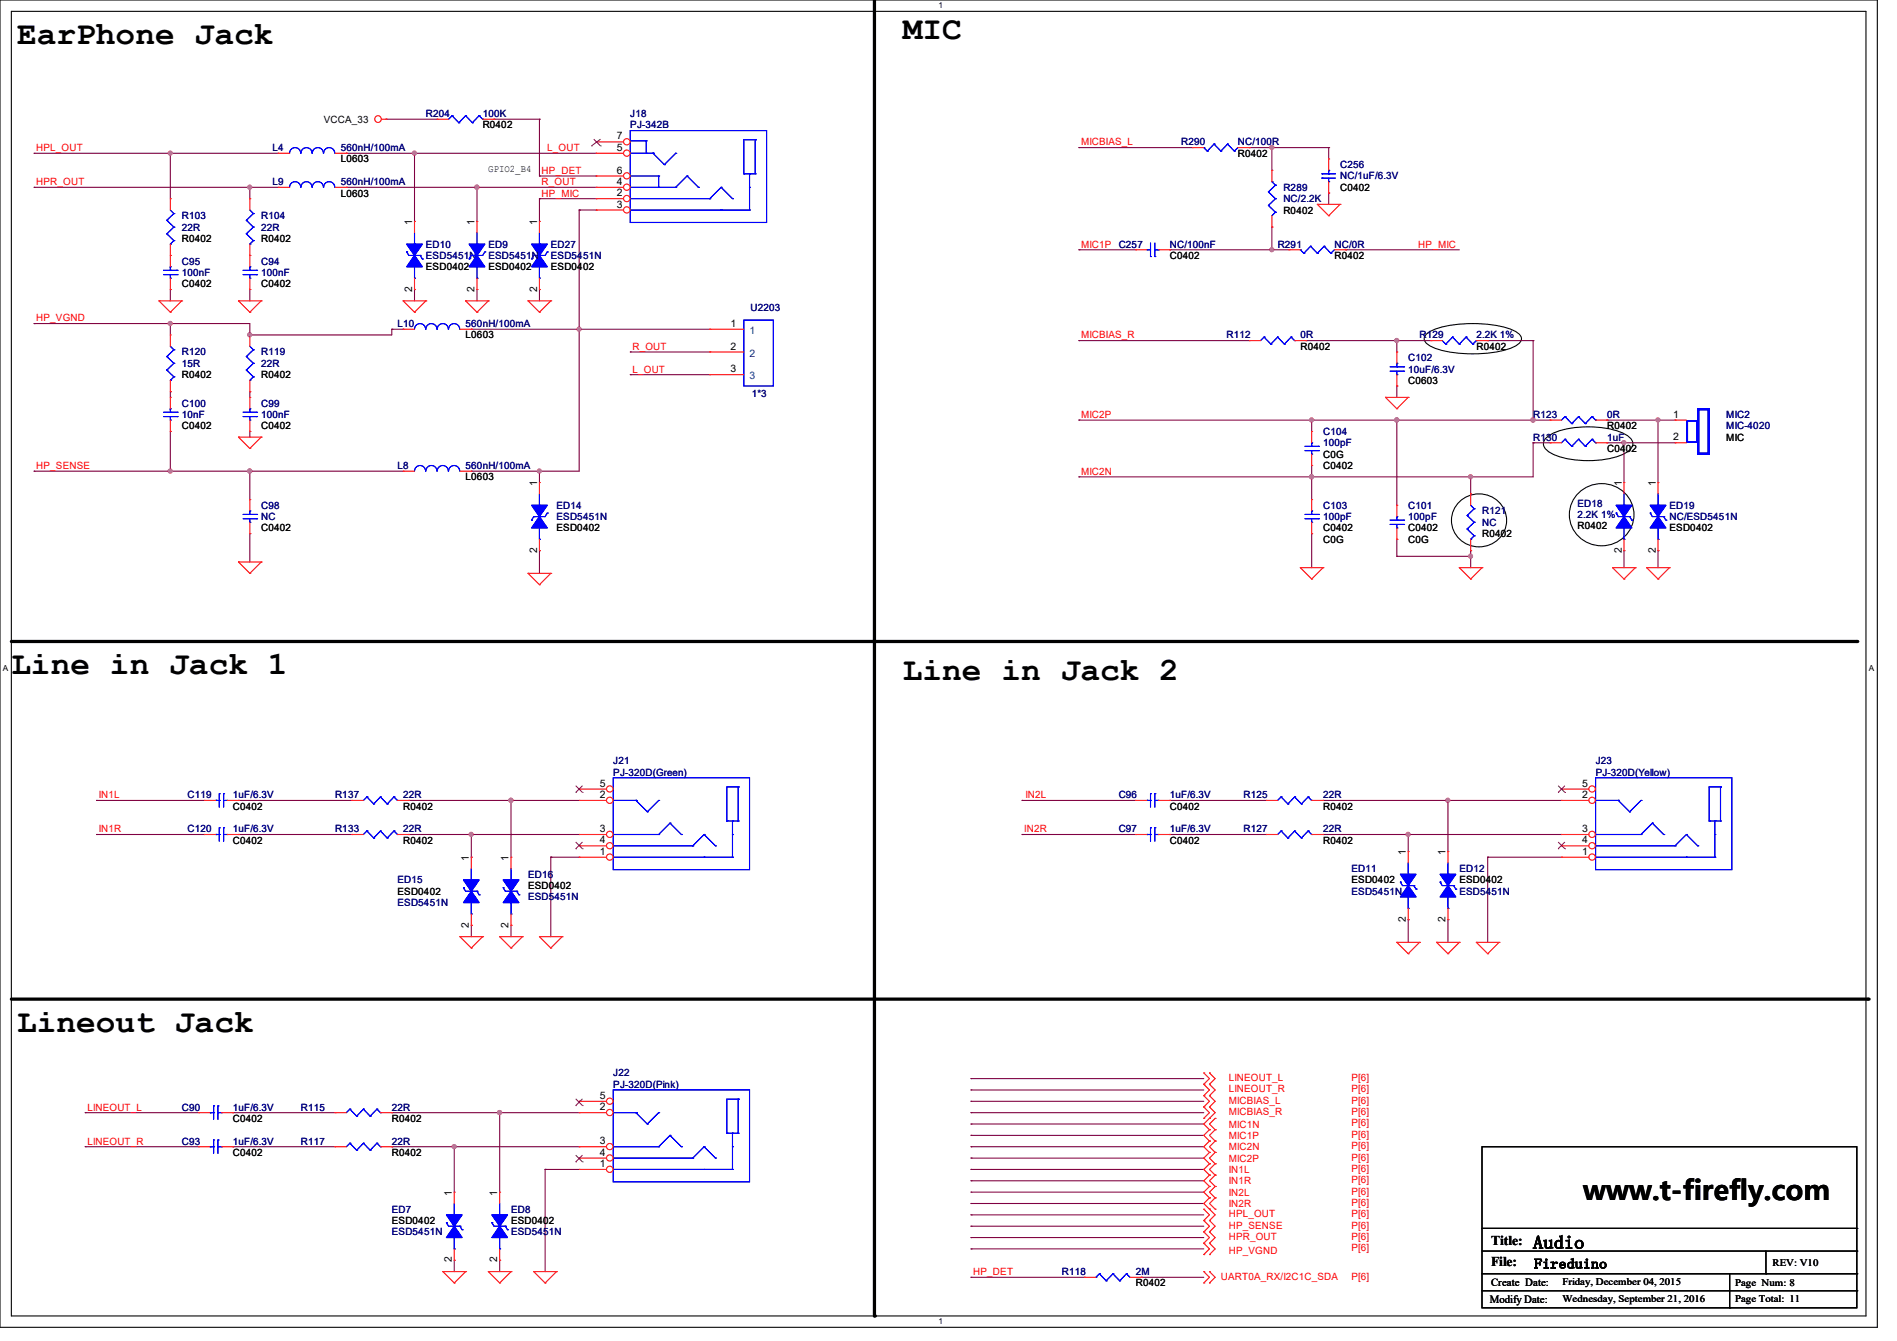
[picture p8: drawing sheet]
<svg xmlns="http://www.w3.org/2000/svg" width="297mm" height="210mm" viewBox="0 0 297 210" stroke-linecap="round" stroke-linejoin="round" font-family="sans-serif">
<defs><g id="words">
<g font-size="5.1">
<text x="2.7" y="6.9">EarPhone Jack</text>
<text x="141.3" y="6.1">MIC</text>
<text x="1.8" y="105.6">Line in Jack 1</text>
<text x="141.3" y="106.5">Line in Jack 2</text>
<text x="2.7" y="161.6">Lineout Jack</text>
</g>
<text font-size="4.2" x="247.9" y="188">www.t-firefly.com</text>
<text font-size="2.8" x="240" y="195.5">Audio</text>
<g font-size="2.1">
<text x="233.5" y="195">Title:</text>
<text x="233.5" y="198.2">File:</text>
<text x="240.2" y="198.6">Fireduino</text>
</g>
<g font-size="1.7">
<text x="233.4" y="201.4">Create Date:</text>
<text x="233.2" y="204.1">Modify Date:</text>
</g>
<g font-size="1.6" fill="#f00">
<text x="5.7" y="23.7">HPL_OUT</text>
<text x="85.7" y="23.7">L_OUT</text>
<text x="169.3" y="22.8">MICBIAS_L</text>
<text x="5.7" y="29">HPR_OUT</text>
<text x="84.8" y="29">R_OUT</text>
<text x="84.8" y="27.2">HP_DET</text>
<text x="84.8" y="30.8">HP_MIC</text>
<text x="169.3" y="38.8">MIC1P</text>
<text x="222.1" y="38.8">HP_MIC</text>
<text x="5.7" y="50.3">HP_VGND</text>
<text x="169.3" y="53">MICBIAS_R</text>
<text x="99" y="54.8">R_OUT</text>
<text x="99" y="58.3">L_OUT</text>
<text x="169.3" y="65.4">MIC2P</text>
<text x="5.7" y="73.4">HP_SENSE</text>
<text x="169.3" y="74.3">MIC2N</text>
<text x="15.5" y="125">IN1L</text>
<text x="160.5" y="125">IN2L</text>
<text x="15.5" y="130.3">IN1R</text>
<text x="160.4" y="130.3">IN2R</text>
<text x="13.7" y="173.9">LINEOUT_L</text>
<text x="192.4" y="171.1">LINEOUT_R</text>
<text x="192.4" y="172.8">MICBIAS_L</text>
<text x="192.4" y="169.3">LINEOUT_L</text>
<text x="211.6" y="171.1">P[6]</text>
<text x="211.6" y="172.8">P[6]</text>
<text x="211.6" y="169.3">P[6]</text>
<text x="13.7" y="179.2">LINEOUT_R</text>
<text x="192.4" y="178.4">MIC1P</text>
<text x="192.4" y="176.6">MIC1N</text>
<text x="192.4" y="174.6">MICBIAS_R</text>
<text x="211.6" y="178.2">P[6]</text>
<text x="211.6" y="180">P[6]</text>
<text x="211.6" y="176.4">P[6]</text>
<text x="211.6" y="174.6">P[6]</text>
<text x="192.4" y="181.9">MIC2P</text>
<text x="192.4" y="183.7">IN1L</text>
<text x="192.4" y="185.5">IN1R</text>
<text x="192.4" y="180.1">MIC2N</text>
<text x="211.6" y="181.7">P[6]</text>
<text x="211.6" y="183.5">P[6]</text>
<text x="211.6" y="185.3">P[6]</text>
<text x="192.4" y="190.6">HPL_OUT</text>
<text x="192.4" y="187.2">IN2L</text>
<text x="192.4" y="189">IN2R</text>
<text x="211.6" y="190.6">P[6]</text>
<text x="211.6" y="187.1">P[6]</text>
<text x="211.6" y="188.8">P[6]</text>
<text x="192.4" y="196.3">HP_VGND</text>
<text x="192.4" y="194.2">HPR_OUT</text>
<text x="192.4" y="192.4">HP_SENSE</text>
<text x="211.6" y="196">P[6]</text>
<text x="211.6" y="194.2">P[6]</text>
<text x="211.6" y="192.4">P[6]</text>
<text x="152.4" y="199.7">HP_DET</text>
<text x="191.1" y="200.4">UART0A_RX/I2C1C_SDA</text>
<text x="211.6" y="200.4">P[6]</text>
</g>
<g font-size="1.6" fill="#000080">
<text x="42.7" y="23.7">L4</text>
<text x="53.3" y="23.7">560nH/100mA</text>
<text x="66.7" y="18.3">R204</text>
<text x="75.6" y="18.3">100K</text>
<text x="98.7" y="18.3">J18</text>
<text x="98.7" y="20.1">PJ-342B</text>
<text x="184.9" y="22.8">R290</text>
<text x="193.8" y="22.8">NC/100R</text>
<text x="42.7" y="29">L9</text>
<text x="53.3" y="29">560nH/100mA</text>
<text x="200.9" y="29.9">R289</text>
<text x="209.8" y="26.3">C256</text>
<text x="209.8" y="28.1">NC/1uF/6.3V</text>
<text x="28.4" y="34.3">R103</text>
<text x="40.9" y="34.3">R104</text>
<text x="200.9" y="31.7">NC/2.2K</text>
<text x="28.4" y="41.4">C95</text>
<text x="28.4" y="36.1">22R</text>
<text x="40.9" y="36.1">22R</text>
<text x="40.9" y="41.4">C94</text>
<text x="66.7" y="38.8">ED10</text>
<text x="66.7" y="40.6">ESD5451N</text>
<text x="76.5" y="38.8">ED9</text>
<text x="76.5" y="40.6">ESD5451N</text>
<text x="86.2" y="38.8">ED27</text>
<text x="86.2" y="40.6">ESD5451N</text>
<text x="175.1" y="38.8">C257</text>
<text x="183.1" y="38.8">NC/100nF</text>
<text x="200" y="38.8">R291</text>
<text x="208.9" y="38.8">NC/0R</text>
<text x="28.4" y="43.2">100nF</text>
<text x="40.9" y="43.2">100nF</text>
<text x="62.2" y="51.2">L10</text>
<text x="72.9" y="51.2">560nH/100mA</text>
<text x="117.5" y="48.7">U2203</text>
<text x="192" y="53">R112</text>
<text x="203.6" y="53">0R</text>
<text x="222.3" y="53">R129</text>
<text x="231.2" y="53">2.2K 1%</text>
<text x="28.4" y="55.7">R120</text>
<text x="28.4" y="57.4">15R</text>
<text x="40.9" y="55.7">R119</text>
<text x="40.9" y="57.4">22R</text>
<text x="220.5" y="56.6">C102</text>
<text x="220.5" y="58.3">10uF/6.3V</text>
<text x="28.4" y="63.7">C100</text>
<text x="28.4" y="65.4">10nF</text>
<text x="40.9" y="63.7">C99</text>
<text x="40.9" y="65.4">100nF</text>
<text x="117.7" y="62.2">1*3</text>
<text x="240" y="65.4">R123</text>
<text x="251.6" y="65.4">0R</text>
<text x="270.3" y="65.4">MIC2</text>
<text x="207.2" y="68.1">C104</text>
<text x="207.2" y="69.9">100pF</text>
<text x="240" y="69">R130</text>
<text x="251.6" y="69">1uF</text>
<text x="270.3" y="67.2">MIC-4020</text>
<text x="62.2" y="73.4">L8</text>
<text x="72.9" y="73.4">560nH/100mA</text>
<text x="40.9" y="79.7">C98</text>
<text x="40.9" y="81.4">NC</text>
<text x="87.1" y="79.7">ED14</text>
<text x="87.1" y="81.4">ESD5451N</text>
<text x="207.2" y="79.7">C103</text>
<text x="207.2" y="81.4">100pF</text>
<text x="220.5" y="79.7">C101</text>
<text x="220.5" y="81.4">100pF</text>
<text x="232" y="80.6">R121</text>
<text x="232" y="82.3">NC</text>
<text x="247" y="79.3">ED18</text>
<text x="247" y="81.1">2.2K 1%</text>
<text x="261.4" y="79.7">ED19</text>
<text x="261.4" y="81.4">NC/ESD5451N</text>
<text x="96" y="119.7">J21</text>
<text x="249.8" y="119.7">J23</text>
<text x="29.3" y="125">C119</text>
<text x="36.5" y="125">1uF/6.3V</text>
<text x="52.5" y="125">R137</text>
<text x="63.1" y="125">22R</text>
<text x="96" y="121.5">PJ-320D(Green)</text>
<text x="175.1" y="125">C96</text>
<text x="183.1" y="125">1uF/6.3V</text>
<text x="194.7" y="125">R125</text>
<text x="207.2" y="125">22R</text>
<text x="249.8" y="121.5">PJ-320D(Yellow)</text>
<text x="29.3" y="130.3">C120</text>
<text x="36.5" y="130.3">1uF/6.3V</text>
<text x="52.5" y="130.3">R133</text>
<text x="63.1" y="130.3">22R</text>
<text x="175.1" y="130.3">C97</text>
<text x="183.1" y="130.3">1uF/6.3V</text>
<text x="194.7" y="130.3">R127</text>
<text x="207.2" y="130.3">22R</text>
<text x="82.7" y="137.5">ED16</text>
<text x="211.6" y="136.6">ED11</text>
<text x="228.5" y="136.6">ED12</text>
<text x="62.2" y="138.3">ED15</text>
<text x="62.2" y="141.9">ESD5451N</text>
<text x="82.7" y="141">ESD5451N</text>
<text x="211.6" y="140.1">ESD5451N</text>
<text x="228.5" y="140.1">ESD5451N</text>
<text x="28.4" y="173.9">C90</text>
<text x="36.5" y="173.9">1uF/6.3V</text>
<text x="47.1" y="173.9">R115</text>
<text x="61.3" y="173.9">22R</text>
<text x="96" y="168.6">J22</text>
<text x="96" y="170.3">PJ-320D(Pink)</text>
<text x="28.4" y="179.2">C93</text>
<text x="36.5" y="179.2">1uF/6.3V</text>
<text x="47.1" y="179.2">R117</text>
<text x="61.3" y="179.2">22R</text>
<text x="61.3" y="189.9">ED7</text>
<text x="80" y="189.9">ED8</text>
<text x="61.3" y="193.5">ESD5451N</text>
<text x="80" y="193.5">ESD5451N</text>
<text x="166.3" y="199.7">R118</text>
<text x="177.8" y="199.7">2M</text>
</g>
<g font-size="1.6">
<text x="50.7" y="19.2">VCCA_33</text>
<text x="75.6" y="20.1">R0402</text>
<text x="96.6" y="23.6">5</text>
<text x="96.6" y="21.8">7</text>
<text x="53.3" y="25.4">L0603</text>
<text x="76.4" y="27">GPIO2_B4</text>
<text x="96.6" y="29">4</text>
<text x="96.6" y="27.2">6</text>
<text x="193.8" y="24.6">R0402</text>
<text x="209.8" y="29.9">C0402</text>
<text x="53.3" y="30.8">L0603</text>
<text x="64.5" y="35.2" transform="rotate(-90 64.5 35.2)">1</text>
<text x="74.3" y="35.2" transform="rotate(-90 74.3 35.2)">1</text>
<text x="84.1" y="35.2" transform="rotate(-90 84.1 35.2)">1</text>
<text x="96.6" y="32.5">3</text>
<text x="96.6" y="30.7">2</text>
<text x="200.9" y="33.4">R0402</text>
<text x="28.4" y="37.9">R0402</text>
<text x="40.9" y="37.9">R0402</text>
<text x="183.1" y="40.6">C0402</text>
<text x="208.9" y="40.6">R0402</text>
<text x="28.4" y="45">C0402</text>
<text x="40.9" y="45">C0402</text>
<text x="64.5" y="45.7" transform="rotate(-90 64.5 45.7)">2</text>
<text x="66.7" y="42.3">ESD0402</text>
<text x="74.3" y="45.7" transform="rotate(-90 74.3 45.7)">2</text>
<text x="76.5" y="42.3">ESD0402</text>
<text x="84.1" y="45.7" transform="rotate(-90 84.1 45.7)">2</text>
<text x="86.2" y="42.3">ESD0402</text>
<text x="72.9" y="53">L0603</text>
<text x="114.4" y="51.2">1</text>
<text x="28.4" y="59.2">R0402</text>
<text x="40.9" y="59.2">R0402</text>
<text x="114.4" y="54.7">2</text>
<text x="114.4" y="58.3">3</text>
<text x="203.6" y="54.8">R0402</text>
<text x="231.2" y="54.8">R0402</text>
<text x="220.5" y="60.1">C0603</text>
<text x="261.9" y="65.4">1</text>
<text x="28.4" y="67.2">C0402</text>
<text x="40.9" y="67.2">C0402</text>
<text x="207.2" y="71.7">C0G</text>
<text x="251.6" y="70.8">C0402</text>
<text x="251.6" y="67.2">R0402</text>
<text x="261.9" y="69">2</text>
<text x="270.3" y="69">MIC</text>
<text x="72.9" y="75.2">L0603</text>
<text x="84.1" y="76.1" transform="rotate(-90 84.1 76.1)">1</text>
<text x="207.2" y="73.4">C0402</text>
<text x="253.9" y="76.1" transform="rotate(-90 253.9 76.1)">1</text>
<text x="259.2" y="76.1" transform="rotate(-90 259.2 76.1)">1</text>
<text x="40.9" y="83.2">C0402</text>
<text x="87.1" y="83.2">ESD0402</text>
<text x="207.2" y="83.2">C0402</text>
<text x="220.5" y="83.2">C0402</text>
<text x="247" y="82.9">R0402</text>
<text x="261.4" y="83.2">ESD0402</text>
<text x="84.1" y="86.6" transform="rotate(-90 84.1 86.6)">2</text>
<text x="207.2" y="85">C0G</text>
<text x="220.5" y="85">C0G</text>
<text x="232" y="84.1">R0402</text>
<text x="253.9" y="86.6" transform="rotate(-90 253.9 86.6)">2</text>
<text x="259.2" y="86.6" transform="rotate(-90 259.2 86.6)">2</text>
<text x="93.9" y="125">2</text>
<text x="93.9" y="123.2">5</text>
<text x="247.7" y="125">2</text>
<text x="247.7" y="123.2">5</text>
<text x="36.5" y="126.8">C0402</text>
<text x="63.1" y="126.8">R0402</text>
<text x="93.9" y="130.3">3</text>
<text x="183.1" y="126.8">C0402</text>
<text x="207.2" y="126.8">R0402</text>
<text x="247.7" y="130.3">3</text>
<text x="36.5" y="132.1">C0402</text>
<text x="63.1" y="132.1">R0402</text>
<text x="73.4" y="134.8" transform="rotate(-90 73.4 134.8)">1</text>
<text x="79.6" y="134.8" transform="rotate(-90 79.6 134.8)">1</text>
<text x="93.9" y="133.9">1</text>
<text x="93.9" y="132.1">4</text>
<text x="183.1" y="132.1">C0402</text>
<text x="207.2" y="132.1">R0402</text>
<text x="220.1" y="133.9" transform="rotate(-90 220.1 133.9)">1</text>
<text x="226.3" y="133.9" transform="rotate(-90 226.3 133.9)">1</text>
<text x="247.7" y="133.9">1</text>
<text x="247.7" y="132.1">4</text>
<text x="62.2" y="140.1">ESD0402</text>
<text x="82.7" y="139.2">ESD0402</text>
<text x="211.6" y="138.3">ESD0402</text>
<text x="228.5" y="138.3">ESD0402</text>
<text x="73.4" y="145.2" transform="rotate(-90 73.4 145.2)">2</text>
<text x="79.6" y="145.2" transform="rotate(-90 79.6 145.2)">2</text>
<text x="220.1" y="144.4" transform="rotate(-90 220.1 144.4)">2</text>
<text x="226.3" y="144.4" transform="rotate(-90 226.3 144.4)">2</text>
<text x="93.9" y="173.9">2</text>
<text x="93.9" y="172.1">5</text>
<text x="36.5" y="175.7">C0402</text>
<text x="61.3" y="175.7">R0402</text>
<text x="93.9" y="179.2">3</text>
<text x="36.5" y="181">C0402</text>
<text x="61.3" y="181">R0402</text>
<text x="93.9" y="182.8">1</text>
<text x="93.9" y="181">4</text>
<text x="61.3" y="191.7">ESD0402</text>
<text x="70.7" y="187.2" transform="rotate(-90 70.7 187.2)">1</text>
<text x="77.9" y="187.2" transform="rotate(-90 77.9 187.2)">1</text>
<text x="80" y="191.7">ESD0402</text>
<text x="70.7" y="197.7" transform="rotate(-90 70.7 197.7)">2</text>
<text x="77.9" y="197.7" transform="rotate(-90 77.9 197.7)">2</text>
<text x="177.8" y="201.5">R0402</text>
<text x="244.6" y="201.3">Friday, December 04, 2015</text>
<text x="244.6" y="203.9">Wednesday, September 21, 2016</text>
<text x="271.7" y="201.4">Page Num: 8</text>
<text x="271.7" y="203.9">Page Total: 11</text>
<text x="277.5" y="198.2">REV: V10</text>
</g>
<g font-size="1.6" fill="#004080">
<text x="117.4" y="52.3">1</text>
<text x="117.4" y="55.8">2</text>
<text x="117.4" y="59.4">3</text>
</g>
<g font-size="1.3">
<text x="146.9" y="1.3">1</text>
<text x=".5" y="105.1">A</text>
<text x="292.6" y="105.1">A</text>
<text x="146.9" y="207.4">1</text>
</g>
</g></defs>
<path d="M0 0h293.9v207.9h-293.9zM1.8 1.8h290.3v204.3h-290.3z" fill="none" stroke="#000" stroke-width=".17"/>
<g fill="#fff">
<path d="M146.9 .2h.7v1.4h-.7z"/>
<path d="M146.9 206.2h.7v1.4h-.7z"/>
<path d="M.5 103.9h.8v1.4h-.8z"/>
<path d="M292.6 103.9h.8v1.4h-.8z"/>
</g>
<path d="M136.9 -.1v206.2M1.8 100.5h288.9M1.8 156.5h290.7" fill="none" stroke="#000" stroke-width=".51"/>
<g fill="#000">
<circle cx="290.7" cy="100.5" r=".25"/>
<circle cx="292.5" cy="156.5" r=".25"/>
<circle cx="136.9" cy="206.1" r=".25"/>
</g>
<g fill="none" stroke="#000" stroke-width=".17">
<path d="M223.4 52.3a9.3 9.3 0 0 1 4.8-1.5 19.4 19.4 0 0 1 8.5 .8 1.94 1.94 0 0 1 1.5 1.4 1.94 1.94 0 0 1-1.5 1.4 20 20 0 0 1-12.3 0 1.94 1.94 0 0 1-1.4-1.4l.1-.3zM228.3 78.8a4.3 4.3 0 0 1 5.3-1 4.3 4.3 0 0 1 2 5.1 4.3 4.3 0 0 1-5.1 2.6 4.3 4.3 0 0 1-3.2-4.8l.2-.7zM242.1 68.6a9 9 0 0 1 5.3-1.7 13.7 13.7 0 0 1 7.3 1.3 1.41 1.41 0 0 1 1 1.3 1.41 1.41 0 0 1-1 1.3 14.4 14.4 0 0 1-9.6 1 5.3 5.3 0 0 1-3.3-1.8l-.2-.5 .2-.5zM246.9 77.5a5 5 0 0 1 6.3-1.2 5 5 0 0 1 2.3 6 5.1 5.1 0 0 1-6 3 5.1 5.1 0 0 1-3.7-5.6l.2-.8zM232 179.6h58.7v25.2h-58.7zM232 192.4h58.7M232 195.9h58.7M232 199.5h58.7M270.8 199.5v5.3M276.5 199.5h.1M276.5 195.9v3.6M290.7 192.4h.1"/>
<path d="M290.7 195.9h.1M290.7 199.5h.1M232 202.1h58.7M270.8 204.8h.1M290.7 202.1h.1"/>
</g>
<g fill="none" stroke="#800040" stroke-width=".17">
<path d="M60.5 18.7h.1M60.5 18.7h8M77.3 18.7h.1M77.3 18.7h7.2M84.5 18.7h.1M84.5 18.7v8.9M5.3 24h.1M5.3 29.3h.1M5.3 24h38.3M5.3 29.3h38.3M26.7 24h.1M26.7 24v7.1"/>
<path d="M39.1 29.3h.1M39.1 29.3v1.8M54.2 29.3h.1M54.2 24h.1M54.2 24h39.1M54.2 29.3h39.1M64.9 24h.1M64.9 24v10.7M74.7 29.3h.1M74.7 29.3v5.4M84.5 27.6h.1M84.5 31.1h.1"/>
<path d="M84.5 31.1v3.6M84.5 27.6h8.8M84.5 31.1h8.8M90.7 32.9h.1M90.7 32.9v40.9h-16.9M90.7 32.9h2.6M168.9 39.1h.1M168.9 23.1h.1M168.9 23.1h17.8M168.9 39.1h8.9M183.1 39.1h.1M183.1 39.1h18.7"/>
<path d="M195.6 23.1h.1M195.6 23.1h12.4M199.1 35.6h.1M199.1 23.1h.1M199.1 39.1h.1M199.1 23.1v3.6M199.1 35.6v3.5M208 23.1h.1M208 30.2h.1M208 23.1v1.8M208 30.2v1.8M210.7 39.1h.1"/>
<path d="M210.7 39.1h17.8M5.3 50.7h.1M5.3 50.7h33.8v1.8M26.7 45.3h.1M26.7 50.7h.1M26.7 45.3v1.8M26.7 50.7v1.8M39.1 45.3h.1M39.1 52.5h.1M39.1 45.3v1.8M61.3 51.6h.1M61.3 51.6h1.8"/>
<path d="M61.3 51.6v.9h-22.2M63.1 51.6h.1M64.9 45.3h.1M64.9 45.3v1.8M73.8 51.6h.1M73.8 51.6h37.3M74.7 45.3h.1M74.7 45.3v1.8M84.5 45.3h.1M84.5 45.3v1.8M90.7 51.6h.1M98.7 55.1h.1"/>
<path d="M98.7 58.7h.1M98.7 55.1h12.4M98.7 58.7h12.4M168.9 53.3h.1M168.9 53.3h26.7M204.5 53.3h.1M204.5 53.3h19.5M218.7 53.3h.1M218.7 53.3v1.8M232.9 53.3h.1M232.9 53.3h7.1M240 53.3h.1"/>
<path d="M240 53.3v12.5M5.3 73.8h.1M5.3 73.8h57.8M26.7 61.3h.1M26.7 67.6h.1M26.7 73.8h.1M26.7 61.3v.9M26.7 67.6v6.2M39.1 67.6h.1M39.1 61.3h.1M39.1 73.8h.1M39.1 61.3v.9"/>
<path d="M39.1 67.6v.9M39.1 73.8v4.4M73.8 73.8h.1M84.5 73.8h.1M84.5 73.8v1.8M168.9 65.8h.1M168.9 74.7h.1M168.9 65.8h73.8M205.4 74.7h.1M205.4 65.8h.1M205.4 72.9h.1M205.4 65.8v1.8"/>
<path d="M205.4 72.9v5.3M218.7 65.8h.1M218.7 60.5h.1M218.7 60.5v1.7M218.7 65.8v13.3M230.3 74.7h.1M230.3 74.7v2.6M240 69.3h.1M240 65.8h.1M240 69.3v5.4h-71.1M240 69.3h2.7M251.6 65.8h.1"/>
<path d="M251.6 69.3h.1M251.6 65.8h10.7M251.6 69.3h10.7M254.3 69.3h.1M254.3 69.3v6.3M259.6 65.8h.1M259.6 65.8v9.8M39.1 83.6h.1M39.1 83.6v4.4M84.5 86.2h.1M84.5 86.2v3.6M205.4 83.6h.1"/>
<path d="M205.4 83.6v5.3M218.7 87.1h.1M218.7 84.5h.1M218.7 87.1h11.6M218.7 84.5v2.6M230.3 86.2h.1M230.3 87.1h.1M230.3 86.2v2.7M254.3 86.2h.1M254.3 86.2v2.7M259.6 86.2h.1M259.6 86.2v2.7"/>
<path d="M15.1 130.7h.1M15.1 125.3h.1M15.1 130.7h16.9M15.1 125.3h16.9M37.3 125.3h.1M37.3 130.7h.1M37.3 130.7h17.8M37.3 125.3h17.8M64 125.3h.1M64 130.7h.1M64 130.7h26.7M64 125.3h26.7"/>
<path d="M73.8 134.2h.1M73.8 130.7h.1M73.8 130.7v3.5M80 125.3h.1M80 125.3v8.9M86.2 134.2h.1M86.2 134.2h4.5M86.2 134.2v12.5M160 130.7h.1M160 125.3h.1M160 130.7h17.8M160 125.3h17.8"/>
<path d="M183.1 125.3h.1M183.1 130.7h.1M183.1 130.7h15.1M183.1 125.3h15.1M207.1 130.7h.1M207.1 125.3h.1M207.1 130.7h37.4M207.1 125.3h37.4M220.5 130.7h.1M220.5 130.7v2.6M226.7 125.3h.1M226.7 125.3v8"/>
<path d="M232.9 134.2h.1M232.9 134.2h11.6M232.9 134.2v13.4M73.8 144.9h.1M73.8 144.9v1.8M80 144.9h.1M80 144.9v1.8M220.5 144h.1M220.5 144v3.6M226.7 144h.1M226.7 144v3.6M13.3 174.2h.1"/>
<path d="M13.3 179.6h.1M13.3 174.2h17.8M13.3 179.6h17.8M36.4 174.2h.1M36.4 179.6h.1M36.4 174.2h16.1M36.4 179.6h16.1M61.3 174.2h.1M61.3 179.6h.1M61.3 174.2h29.4M61.3 179.6h29.4M71.1 179.6h.1"/>
<path d="M71.1 179.6v7.1M78.2 174.2h.1M78.2 174.2v12.5M152 168.9h.1M152 176h.1M152 174.2h.1M152 179.6h.1M152 170.7h.1M152 172.5h.1M152 177.8h.1M152 168.9h36.5M152 176h36.5"/>
<path d="M152 174.2h36.5M152 179.6h36.5M152 170.7h36.5M152 172.5h36.5M152 177.8h36.5M71.1 197.4h.1M71.1 197.4v1.7M78.2 197.4h.1M78.2 197.4v1.7M85.3 183.1h.1M85.3 183.1h5.4M85.3 183.1v16"/>
<path d="M152 195.6h.1M152 192h.1M152 190.2h.1M152 193.8h.1M152 181.4h.1M152 183.1h.1M152 184.9h.1M152 186.7h.1M152 188.5h.1M152 195.6h36.5M152 192h36.5M152 190.2h36.5"/>
<path d="M152 193.8h36.5M152 181.4h36.5M152 183.1h36.5M152 184.9h36.5M152 186.7h36.5M152 188.5h36.5M152 200h.1M152 200h17.8M178.7 200h.1M178.7 200h9.8"/>
</g>
<g fill="#f0f" stroke="#f0f" stroke-width=".17">
<circle cx="78.2" cy="174.2" r=".32"/>
<circle cx="71.1" cy="179.6" r=".32"/>
<circle cx="80" cy="125.3" r=".32"/>
<circle cx="73.8" cy="130.7" r=".32"/>
<circle cx="230.2" cy="74.7" r=".32"/>
<circle cx="205.3" cy="74.7" r=".32"/>
<circle cx="240" cy="65.8" r=".32"/>
<circle cx="254.2" cy="69.3" r=".32"/>
<circle cx="218.7" cy="65.8" r=".32"/>
<circle cx="218.7" cy="53.3" r=".32"/>
<circle cx="230.2" cy="87.1" r=".32"/>
<circle cx="259.6" cy="65.8" r=".32"/>
<circle cx="39.1" cy="73.8" r=".32"/>
<circle cx="26.6" cy="73.8" r=".32"/>
<circle cx="64.9" cy="24" r=".32"/>
<circle cx="74.7" cy="29.3" r=".32"/>
<circle cx="84.4" cy="73.8" r=".32"/>
<circle cx="90.7" cy="51.5" r=".32"/>
<circle cx="26.6" cy="50.7" r=".32"/>
<circle cx="199.1" cy="39.1" r=".32"/>
<circle cx="199.1" cy="23.1" r=".32"/>
<circle cx="226.7" cy="125.3" r=".32"/>
<circle cx="220.5" cy="130.7" r=".32"/>
<circle cx="39.1" cy="29.3" r=".32"/>
<circle cx="26.6" cy="24" r=".32"/>
<circle cx="39.1" cy="52.4" r=".32"/>
<circle cx="205.3" cy="65.8" r=".32"/>
</g>
<g fill="none" stroke="#f00" stroke-width=".17">
<path d="M59.7 18.7h.8M60.5 18.7h.1M43.6 24h.1M43.6 24h1.7M52.5 24h1.7M54.2 24h.1M64.9 34.7h.1M64.9 34.7v1.7M201.8 39.1h.1M201.8 39.1h1.8M206.2 32h.1M206.2 32h3.6"/>
<path d="M206.2 32l1.8 1.8M208 33.8h.1M208.9 39.1h1.8M209.8 32h.1M209.8 32l-1.8 1.8M210.7 39.1h.1M24.9 47.1h.1M24.9 47.1h3.5M24.9 47.1l1.8 1.8M26.7 48.9h.1M26.7 45.3h.1M26.7 40h.1"/>
<path d="M26.7 40v1.8M26.7 43.6v1.7M28.4 47.1h.1M28.4 47.1l-1.7 1.8M37.3 47.1h.1M37.3 47.1h3.6M37.3 47.1l1.8 1.8M39.1 48.9h.1M39.1 52.5h.1M39.1 52.5v1.7M39.1 59.6v1.7M40.9 47.1h.1"/>
<path d="M40.9 47.1l-1.8 1.8M63.1 47.1h.1M63.1 47.1h3.6M63.1 47.1l1.8 1.8M64.9 48.9h.1M64.9 45.3h.1M64.9 43.6v1.7M66.7 47.1h.1M66.7 47.1l-1.8 1.8M72.9 47.1h.1M72.9 47.1h3.6M72.9 47.1l1.8 1.8"/>
<path d="M74.7 48.9h.1M76.5 47.1h.1M76.5 47.1l-1.8 1.8M82.7 47.1h.1M82.7 47.1h3.5M82.7 47.1l1.8 1.8M84.5 48.9h.1M86.2 47.1h.1M86.2 47.1l-1.7 1.8M111.1 51.6h.1M111.1 55.1h.1M111.1 58.7h.1"/>
<path d="M111.1 51.6h5.4M111.1 55.1h5.4M111.1 58.7h5.4M218.7 55.1h.1M218.7 55.1v1.8M218.7 58.7v1.8M37.3 68.5h.1M37.3 68.5h3.6M37.3 68.5l1.8 1.7M39.1 70.2h.1M39.1 78.2h.1M39.1 61.3h.1"/>
<path d="M39.1 78.2v1.8M40.9 68.5h.1M40.9 68.5l-1.8 1.7M205.4 78.2h.1M205.4 78.2v1.8M216.9 62.2h.1M216.9 62.2h3.6M216.9 62.2l1.8 1.8M218.7 64h.1M218.7 60.5h.1M220.5 62.2h.1M220.5 62.2l-1.8 1.8"/>
<path d="M230.3 77.3h.1M230.3 77.3v1.8M242.7 69.3h.1M242.7 69.3h1.8M249.8 69.3h1.8M251.6 69.3h.1M254.3 75.6h.1M254.3 75.6v1.7M37.3 88h.1M37.3 88h3.6M37.3 88l1.8 1.8M39.1 89.8h.1"/>
<path d="M39.1 83.6h.1M39.1 81.8v1.8M40.9 88h.1M40.9 88l-1.8 1.8M82.7 89.8h.1M82.7 89.8h3.5M82.7 89.8l1.8 1.8M84.5 91.6h.1M86.2 89.8h.1M86.2 89.8l-1.7 1.8M203.6 88.9h.1M203.6 88.9h3.5"/>
<path d="M203.6 88.9l1.8 1.8M205.4 90.7h.1M205.4 83.6h.1M205.4 81.8v1.8M207.1 88.9h.1M207.1 88.9l-1.7 1.8M228.5 88.9h.1M228.5 88.9h3.5M228.5 88.9l1.8 1.8M230.3 90.7h.1M230.3 86.2h.1M230.3 84.5v1.7"/>
<path d="M232 88.9h.1M232 88.9l-1.7 1.8M252.5 88.9h.1M252.5 88.9h3.5M252.5 88.9l1.8 1.8M254.3 90.7h.1M254.3 86.2h.1M254.3 84.5v1.7M256 88.9h.1M256 88.9l-1.7 1.8M257.8 88.9h.1M257.8 88.9h3.6"/>
<path d="M257.8 88.9l1.8 1.8M259.6 90.7h.1M261.4 88.9h.1M261.4 88.9l-1.8 1.8M32 125.3h.1M32 125.3h1.8M35.6 125.3h1.7M37.3 125.3h.1M177.8 130.7h.1M177.8 125.3h.1M177.8 130.7h1.8M177.8 125.3h1.8"/>
<path d="M181.4 130.7h1.7M181.4 125.3h1.7M183.1 130.7h.1M183.1 125.3h.1M198.2 125.3h.1M198.2 125.3h1.8M205.4 125.3h1.7M207.1 125.3h.1M220.5 133.3h.1M220.5 133.3v1.8M72 146.7h.1M72 146.7h3.6"/>
<path d="M72 146.7l1.8 1.8M73.8 148.5h.1M75.6 146.7h.1M75.6 146.7l-1.8 1.8M78.2 146.7h.1M78.2 146.7h3.6M78.2 146.7l1.8 1.8M80 148.5h.1M81.8 146.7h.1M81.8 146.7l-1.8 1.8M84.5 146.7h.1M84.5 146.7h3.5"/>
<path d="M84.5 146.7l1.7 1.8M86.2 148.5h.1M88 146.7h.1M88 146.7l-1.8 1.8M218.7 147.6h.1M218.7 147.6h3.5M218.7 147.6l1.8 1.8M220.5 149.4h.1M220.5 144h.1M220.5 142.2v1.8M222.2 147.6h.1M222.2 147.6l-1.7 1.8"/>
<path d="M224.9 147.6h.1M224.9 147.6h3.6M224.9 147.6l1.8 1.8M226.7 149.4h.1M228.5 147.6h.1M228.5 147.6l-1.8 1.8M231.1 147.6h.1M231.1 147.6h3.6M231.1 147.6l1.8 1.8M232.9 149.4h.1M234.7 147.6h.1M234.7 147.6l-1.8 1.8"/>
<path d="M31.1 179.6h.1M31.1 179.6h1.8M34.7 179.6h1.7M36.4 179.6h.1M52.5 179.6h.1M52.5 179.6h1.7M59.6 179.6h1.7M61.3 179.6h.1M188.5 171.6h.1M188.5 169.8h.1M188.5 173.4h.1M188.5 168h.1"/>
<path d="M188.5 175.1h.1M188.5 169.8l.9 .9-.9 .9M188.5 171.6l.9 .9-.9 .9M188.5 168l.9 .9-.9 .9M188.5 173.4l.9 .8-.9 .9M189.4 171.6h.1M189.4 169.8h.1M189.4 173.4h.1M189.4 176.9h.1M189.4 178.7h.1M189.4 175.1h.1M189.4 168h.1"/>
<path d="M189.4 169.8l.8 .9-.8 .9M189.4 171.6l.8 .9-.8 .9M189.4 176.9l-.9 .9 .9 .9M189.4 178.7l-.9 .9 .9 .9M189.4 173.4l.8 .8-1.7 1.8 .9 .9M189.4 168l.8 .9-.8 .9M190.2 178.7h.1M190.2 176.9h.1M190.2 175.1h.1M190.2 176.9l-.8 .9 .8 .9M190.2 178.7l-.8 .9 .8 .9M190.2 175.1l-.8 .9 .8 .9"/>
<path d="M69.3 199.1h.1M69.3 199.1h3.6M69.3 199.1l1.8 1.8M72.9 199.1h.1M72.9 199.1l-1.8 1.8M76.5 199.1h.1M76.5 199.1h3.5M76.5 199.1l1.7 1.8M80 199.1h.1M80 199.1l-1.8 1.8M83.6 199.1h.1M83.6 199.1h3.5"/>
<path d="M83.6 199.1l1.7 1.8M87.1 199.1h.1M87.1 199.1l-1.8 1.8M188.5 196.5h.1M188.5 194.7h.1M188.5 191.1h.1M188.5 189.4h.1M188.5 192.9h.1M188.5 199.1h.1M188.5 194.7l.9 .9-.9 .9M188.5 189.4l.9 .8-.9 .9M188.5 192.9l.9 .9-.9 .9"/>
<path d="M188.5 191.1l.9 .9-.9 .9M188.5 199.1l.9 .9-.9 .9M189.4 196.5h.1M189.4 194.7h.1M189.4 191.1h.1M189.4 189.4h.1M189.4 192.9h.1M189.4 180.5h.1M189.4 182.2h.1M189.4 184h.1M189.4 185.8h.1M189.4 187.6h.1"/>
<path d="M189.4 199.1h.1M189.4 180.5l-.9 .9 .9 .8M189.4 191.1l.8 .9-.8 .9M189.4 194.7l.8 .9-.8 .9M189.4 187.6l-.9 .9 1.7 1.7-.8 .9M189.4 192.9l.8 .9-.8 .9M189.4 182.2l-.9 .9 .9 .9M189.4 184l-.9 .9 .9 .9M189.4 185.8l-.9 .9 .9 .9M189.4 199.1l.8 .9-.8 .9M190.2 182.2h.1M190.2 180.5h.1"/>
<path d="M190.2 184h.1M190.2 185.8h.1M190.2 187.6h.1M190.2 189.4h.1M190.2 185.8l-.8 .9 .8 .9M190.2 180.5l-.8 .9 .8 .8M190.2 182.2l-.8 .9 .8 .9M190.2 184l-.8 .9 .8 .9M190.2 187.6l-.8 .9 .8 .9M71.1 200.9h.1M78.2 200.9h.1M85.3 200.9h.1"/>
<path d="M169.8 200h.1M169.8 200h1.8M176.9 200h1.8M178.7 200h.1M188.5 200.9h.1M189.4 200.9h.1"/>
<circle cx="59.2" cy="18.6" r=".52"/>
</g>
<g fill="none" stroke="#00f" stroke-width=".17">
<path d="M45.3 24a.87 .87 0 0 1 .9-.9 .87 .87 0 0 1 .9 .9M47.1 24a.87 .87 0 0 1 .9-.9 .87 .87 0 0 1 .9 .9M48.9 24a.87 .87 0 0 1 .9-.9 .87 .87 0 0 1 .8 .9M50.7 24a.87 .87 0 0 1 .8-.9 .87 .87 0 0 1 .9 .9M63.7 39.5h.1M63.7 39.5l.3 .5h1.8M64.9 38.2h.1M64.9 36.4v1.8M98.7 20.4h21.3v14.4h-21.3zM98.7 32.9h18.6M98.7 31.1h12.4M98.7 29.3h7.1"/>
<path d="M98.7 24h3.5M98.7 27.6h4.4M98.7 22.1h2.5M101.2 22.1h.1M101.2 24h.1M101.2 22.1v1.9M102.2 24h.1M102.2 24l1.8 1.8M103.1 27.6h.1M103.1 29.3h.1M103.1 27.6v1.7M104 25.8h.1"/>
<path d="M105.8 29.3h.1M105.8 24h.1M105.8 24l-1.8 1.8M107.6 27.6h.1M107.6 27.6l-1.8 1.7M107.6 27.6l1.7 1.7M109.3 29.3h.1M111.1 31.1h.1M112.9 32.9h.1M112.9 29.3h.1M112.9 29.3l-1.8 1.8M112.9 29.3l1.8 1.8"/>
<path d="M114.7 31.1h.1M116.5 27.2h.1M116.5 27.2h1.7M117.3 32.9h.1M117.3 29.3h.1M117.3 27.2h.1M117.3 27.2v5.7M118.2 27.2h.1M118.2 21.9h.1M118.2 21.9v5.3M118.2 21.9h-1.7v5.3M203.6 39.1h.1"/>
<path d="M203.6 39.1l.5 .6M204.1 39.7h.1M205.2 38.6h.1M205.2 38.6l1 1.1M205.2 38.6l-1.1 1.1M206.2 39.7h.1M207.3 38.6h.1M207.3 38.6l1.1 1.1M207.3 38.6l-1.1 1.1M208.4 39.7h.1M208.9 39.1l-.5 .6M25.6 42.3h2.1"/>
<path d="M25.6 43h2.1M26.7 42.3h.1M26.7 41.8h.1M26.7 43.6h.1M26.7 41.8v.5M26.7 43v.6M27.7 42.3h.1M27.7 43h.1M38.6 55.8h.1M38.6 58h.1M38.6 55.8l1.1 1.1M38.6 58l1.1 1"/>
<path d="M39.1 59.6h.1M39.1 54.2l.6 .6M39.7 54.8h.1M39.7 56.9h.1M39.7 59h.1M39.7 54.8l-1.1 1M39.7 56.9l-1.1 1.1M39.7 59l-.6 .6M64.9 43.6h.1M64.9 41.8v1.8M65.8 40h.1M65.8 40l.3 .6"/>
<path d="M66.1 40.6h.1M116.5 50.1h4.6v10.4h-4.6zM217.6 57.4h2.2M217.6 58.1h2.2M218.7 57.4h.1M218.7 56.9h.1M218.7 58.7h.1M218.7 56.9v.5M218.7 58.1v.6M219.8 57.4h.1M219.8 58.1h.1M230.3 79.1l.5 .6"/>
<path d="M230.8 79.7h.1M230.8 79.7l-1.1 1M245 68.8h.1M245 68.8l-.5 .5M245 68.8l1.1 1.1M246.1 69.9h.1M247.1 68.8h.1M247.1 68.8l-1 1.1M247.1 68.8l1.1 1.1M248.2 69.9h.1M249.3 68.8h.1M249.3 68.8l-1.1 1.1"/>
<path d="M249.3 68.8l.5 .5M249.8 69.3h.1M254.3 79.1h.1M254.3 77.3v1.8M38.1 80.6h2.1M38.1 81.2h2.1M39.1 80.6h.1M39.1 80h.1M39.1 81.8h.1M39.1 80v.6M39.1 81.2v.6M40.2 80.6h.1"/>
<path d="M40.2 81.2h.1M204.3 80.6h2.1M204.3 81.2h2.1M205.4 80.6h.1M205.4 80h.1M205.4 81.8h.1M205.4 80v.6M205.4 81.2v.6M206.4 80.6h.1M206.4 81.2h.1M229.7 80.7h.1M229.7 82.8h.1"/>
<path d="M229.7 80.7l1.1 1.1M229.7 82.8l1.1 1.1M230.3 84.5h.1M230.8 81.8h.1M230.8 83.9h.1M230.8 81.8l-1.1 1M230.8 83.9l-.5 .6M253 80.3h.1M253 80.3l.4 .6h1.7M254.3 84.5h.1M254.3 82.7v1.8M255.1 80.9h.1"/>
<path d="M255.1 80.9l.4 .5M255.5 81.4h.1M33.8 125.3h.1M33.8 125.3h.5M34.3 124.3h.1M34.3 125.3h.1M34.3 124.3v2.1M35 124.3h.1M35 125.3h.6M35 124.3v2.1M35.6 125.3h.1M179.6 130.7h.1"/>
<path d="M179.6 125.3h.1M179.6 130.7h.5M179.6 125.3h.5M180.1 129.6h.1M180.1 130.7h.1M180.1 124.3h.1M180.1 125.3h.1M180.1 124.3v2.1M180.1 129.6v2.1M180.8 129.6h.1M180.8 124.3h.1M180.8 124.3v2.1"/>
<path d="M180.8 129.6v2.1M180.8 130.7h.6M180.8 125.3h.6M181.4 130.7h.1M181.4 125.3h.1M200.6 124.8h.1M200.6 124.8l-.6 .5M200.6 124.8l1 1.1M201.6 125.9h.1M202.7 124.8h.1M202.7 124.8l-1.1 1.1M202.7 124.8l1.1 1.1"/>
<path d="M203.8 125.9h.1M204.8 124.8h.1M204.8 124.8l-1 1.1M204.8 124.8l.6 .5M205.4 125.3h.1M219.2 138.1h.1M219.2 138.1l.4 .6h1.8M220.5 136.9h.1M220.5 135.1v1.8M221.4 138.7h.1M221.4 138.7l.3 .5M221.7 139.2h.1"/>
<path d="M220.5 142.2h.1M220.5 140.5v1.7M32.9 179.6h.1M32.9 179.6h.5M33.4 178.5h.1M33.4 179.6h.1M33.4 178.5v2.1M34.1 178.5h.1M34.1 178.5v2.1M34.1 179.6h.6M34.7 179.6h.1M54.8 179h.1"/>
<path d="M54.8 179l-.6 .6M54.8 179l1 1.1M56.9 179h.1M56.9 179l-1.1 1.1M56.9 179l1.1 1.1M59 179h.1M59 179l-1 1.1M59 179l.6 .6M59.6 179.6h.1M55.8 180.1h.1M58 180.1h.1M172.1 199.5h.1"/>
<path d="M172.1 199.5l1.1 1.1M172.1 199.5l-.5 .5M174.2 199.5h.1M174.2 199.5l1.1 1.1M174.2 199.5l-1 1.1M176.4 199.5h.1M176.4 199.5l.5 .5M176.4 199.5l-1.1 1.1M171.6 200h.1M173.2 200.6h.1M175.3 200.6h.1"/>
</g>
<g fill="#00f" stroke="#00f" stroke-width=".17">
<path d="M253 79.1h2.5l-1.2 1.8z" fill-rule="evenodd"/>
<path d="M254.3 80.9l1.2 1.8h-2.5z" fill-rule="evenodd"/>
<path d="M253 79.1h2.5l-1.2 1.8z" fill-rule="evenodd"/>
<path d="M254.3 80.9l1.2 1.8h-2.5z" fill-rule="evenodd"/>
<path d="M63.7 38.2h2.4l-1.2 1.8z" fill-rule="evenodd"/>
<path d="M64.9 40l1.2 1.8h-2.4z" fill-rule="evenodd"/>
<path d="M63.7 38.2h2.4l-1.2 1.8z" fill-rule="evenodd"/>
<path d="M64.9 40l1.2 1.8h-2.4z" fill-rule="evenodd"/>
<path d="M219.2 136.9h2.5l-1.2 1.8z" fill-rule="evenodd"/>
<path d="M220.5 138.7l1.2 1.8h-2.5z" fill-rule="evenodd"/>
<path d="M219.2 136.9h2.5l-1.2 1.8z" fill-rule="evenodd"/>
<path d="M220.5 138.7l1.2 1.8h-2.5z" fill-rule="evenodd"/>
</g>
<circle cx="98.1" cy="24" r=".5" fill="#fff" stroke="#f00" stroke-width=".17"/>
<path d="M93.3 24h.1M93.3 24h4.3" fill="none" stroke="#f00" stroke-width=".17"/>
<circle cx="98.1" cy="32.9" r=".5" fill="#fff" stroke="#f00" stroke-width=".17"/>
<path d="M93.3 32.9h.1M93.3 32.9h4.3" fill="none" stroke="#f00" stroke-width=".17"/>
<circle cx="98.1" cy="29.3" r=".5" fill="#fff" stroke="#f00" stroke-width=".17"/>
<path d="M93.3 29.3h.1M93.3 29.3h4.3" fill="none" stroke="#f00" stroke-width=".17"/>
<circle cx="98.1" cy="31.1" r=".5" fill="#fff" stroke="#f00" stroke-width=".17"/>
<path d="M93.3 31.1h.1M93.3 31.1h4.3" fill="none" stroke="#f00" stroke-width=".17"/>
<circle cx="98.1" cy="22.2" r=".5" fill="#fff" stroke="#f00" stroke-width=".17"/>
<path d="M93.3 22.2h.1M93.3 22.2h4.3" fill="none" stroke="#f00" stroke-width=".17"/>
<path d="M92.6 22.9h.1M93 21.8l1 1.1M94 22.9h.1M94 21.8l-1.4 1.1" fill="none" stroke="#804000" stroke-width=".16"/>
<circle cx="98.1" cy="27.5" r=".5" fill="#fff" stroke="#f00" stroke-width=".17"/>
<g fill="none" stroke="#f00" stroke-width=".17">
<path d="M68.5 18.7h.1M68.5 18.7h1.7M75.6 18.7h1.7M77.3 18.7h.1M26.7 31.1h.1M26.7 31.1v1.8M26.7 38.2v1.8M39.1 31.1h.1M39.1 31.1v1.8M39.1 38.2v1.8M84.5 34.7h.1M84.5 34.7v1.7"/>
<path d="M93.3 27.6h.1M93.3 27.6h4.3M26.7 40h.1M39.1 40h.1M63.1 51.6h.1M63.1 51.6h1.8M72 51.6h1.8M73.8 51.6h.1M84.5 45.3h.1M84.5 43.6v1.7M39.1 67.6h.1M39.1 62.2h.1"/>
<path d="M39.1 62.2v1.8M39.1 65.8v1.8M205.4 72.9h.1M205.4 67.6h.1M205.4 67.6v1.7M205.4 71.1v1.8M262.3 65.8h.1M262.3 69.3h.1M262.3 65.8h1.7M262.3 69.3h1.7M55.1 130.7h.1M55.1 130.7h1.8"/>
<path d="M62.2 130.7h1.8M64 130.7h.1M73.8 134.2h.1M73.8 134.2v1.8M198.2 130.7h.1M198.2 130.7h1.8M205.4 130.7h1.7M207.1 130.7h.1M73.8 144.9h.1M73.8 143.1v1.8"/>
</g>
<g fill="none" stroke="#00f" stroke-width=".17">
<path d="M70.8 18.1h.1M70.8 18.1l-.6 .6M70.8 18.1l1 1.1M71.8 19.2h.1M72.9 18.1h.1M72.9 18.1l-1.1 1.1M72.9 18.1l1.1 1.1M74 19.2h.1M75 18.1h.1M75 18.1l-1 1.1M75 18.1l.6 .6M75.6 18.7h.1"/>
<path d="M26.1 34.5h.1M26.1 36.6h.1M26.1 34.5l1.1 1.1M26.1 36.6l1.1 1.1M26.7 38.2h.1M26.7 32.9l.5 .5M27.2 33.4h.1M27.2 35.6h.1M27.2 37.7h.1M27.2 33.4l-1.1 1.1M27.2 35.6l-1.1 1M27.2 37.7l-.5 .5"/>
<path d="M38.6 34.5h.1M38.6 36.6h.1M38.6 34.5l1.1 1.1M38.6 36.6l1.1 1.1M39.1 38.2h.1M39.1 32.9l.6 .5M39.7 33.4h.1M39.7 35.6h.1M39.7 37.7h.1M39.7 33.4l-1.1 1.1M39.7 35.6l-1.1 1M39.7 37.7l-.6 .5"/>
<path d="M84.5 38.2h.1M84.5 36.4v1.8M85.7 39.5h.1M85.7 39.5l-.4 .5h-1.7M64.9 51.6a.87 .87 0 0 1 .9-.9 .87 .87 0 0 1 .8 .9M66.7 51.6a.87 .87 0 0 1 .8-.9 .87 .87 0 0 1 .9 .9M68.5 51.6a.87 .87 0 0 1 .8-.9 .87 .87 0 0 1 .9 .9M70.2 51.6a.87 .87 0 0 1 .9-.9 .87 .87 0 0 1 .9 .9M83.2 40.6h.1M83.6 40h.1M83.6 40l-.4 .6M84.5 43.6h.1"/>
<path d="M84.5 41.8v1.8M38.1 64.6h2.1M38.1 65.2h2.1M39.1 64.6h.1M39.1 64h.1M39.1 65.8h.1M39.1 64v.6M39.1 65.2v.6M40.2 64.6h.1M40.2 65.2h.1M204.3 69.9h2.1M204.3 70.6h2.1"/>
<path d="M205.4 69.9h.1M205.4 69.3h.1M205.4 71.1h.1M205.4 69.3v.6M205.4 70.6v.5M206.4 69.9h.1M206.4 70.6h.1M57.4 130.1h.1M57.4 130.1l-.5 .6M57.4 130.1l1.1 1.1M58.5 131.2h.1M59.6 130.1h.1"/>
<path d="M59.6 130.1l-1.1 1.1M59.6 130.1l1 1.1M60.6 131.2h.1M61.7 130.1h.1M61.7 130.1l-1.1 1.1M61.7 130.1l.5 .6M62.2 130.7h.1M72.6 139h.1M72.6 139l.3 .6h1.8M73.8 137.8h.1M73.8 136v1.8M74.7 139.6h.1"/>
<path d="M74.7 139.6l.3 .5M200.6 130.1h.1M200.6 130.1l-.6 .6M200.6 130.1l1 1.1M201.6 131.2h.1M202.7 130.1h.1M202.7 130.1l-1.1 1.1M202.7 130.1l1.1 1.1M203.8 131.2h.1M204.8 130.1h.1M204.8 130.1l-1 1.1M204.8 130.1l.6 .6"/>
<path d="M205.4 130.7h.1M249.8 121.8h21.3v14.4h-21.3zM249.8 134.2h18.7M249.8 132.5h12.5M249.8 130.7h7.1M249.8 125.3h3.6M253.4 125.3h.1M253.4 125.3l1.7 1.8M255.1 127.1h.1M256.9 130.7h.1M256.9 125.3h.1M256.9 125.3l-1.8 1.8"/>
<path d="M258.7 128.9h.1M258.7 128.9l-1.8 1.8M258.7 128.9l1.8 1.8M260.5 130.7h.1M262.3 132.5h.1M264 134.2h.1M264 130.7h.1M264 130.7l-1.7 1.8M264 130.7l1.8 1.8M265.8 132.5h.1M267.6 128.6h.1M267.6 128.6h1.8"/>
<path d="M268.5 134.2h.1M268.5 130.7h.1M268.5 128.6h.1M268.5 128.6v5.6M269.4 128.6h.1M269.4 123.2h.1M269.4 123.2v5.4M269.4 123.2h-1.8v5.4M73.8 143.1h.1M73.8 141.4v1.7M75 140.1h.1"/>
</g>
<g fill="#00f" stroke="#00f" stroke-width=".17">
<path d="M72.6 137.8h2.4l-1.2 1.8z" fill-rule="evenodd"/>
<path d="M73.8 139.6l1.2 1.8h-2.4z" fill-rule="evenodd"/>
<path d="M72.6 137.8h2.4l-1.2 1.8z" fill-rule="evenodd"/>
<path d="M73.8 139.6l1.2 1.8h-2.4z" fill-rule="evenodd"/>
<path d="M83.2 38.2h2.5l-1.2 1.8z" fill-rule="evenodd"/>
<path d="M84.5 40l1.2 1.8h-2.5z" fill-rule="evenodd"/>
<path d="M83.2 38.2h2.5l-1.2 1.8z" fill-rule="evenodd"/>
<path d="M84.5 40l1.2 1.8h-2.5z" fill-rule="evenodd"/>
</g>
<path d="M264 65.8h1.8v3.5h-1.8zM265.8 64h1.8v7.1h-1.8z" fill="none" stroke="#00f" stroke-width=".51"/>
<circle cx="249.3" cy="125.3" r=".5" fill="#fff" stroke="#f00" stroke-width=".17"/>
<path d="M244.5 125.3h.1M244.5 125.3h4.3" fill="none" stroke="#f00" stroke-width=".17"/>
<circle cx="249.3" cy="134.2" r=".5" fill="#fff" stroke="#f00" stroke-width=".17"/>
<path d="M244.5 134.2h.1M244.5 134.2h4.3" fill="none" stroke="#f00" stroke-width=".17"/>
<circle cx="249.3" cy="130.7" r=".5" fill="#fff" stroke="#f00" stroke-width=".17"/>
<path d="M244.5 130.7h.1M244.5 130.7h4.3" fill="none" stroke="#f00" stroke-width=".17"/>
<circle cx="249.3" cy="132.4" r=".5" fill="#fff" stroke="#f00" stroke-width=".17"/>
<path d="M244.5 132.5h.1M244.5 132.5h4.3" fill="none" stroke="#f00" stroke-width=".17"/>
<path d="M243.9 132.9h.1M243.9 131.9l1.1 1M245 132.9h.1M245 131.9l-1.1 1" fill="none" stroke="#804000" stroke-width=".16"/>
<circle cx="249.3" cy="123.5" r=".5" fill="#fff" stroke="#f00" stroke-width=".17"/>
<path d="M226.7 133.3h.1M226.7 133.3v1.8M244.5 123.6h.1M244.5 123.6h4.3M226.7 144h.1M226.7 142.2v1.8M31.1 174.2h.1M31.1 174.2h1.8M34.7 174.2h1.7M36.4 174.2h.1" fill="none" stroke="#f00" stroke-width=".17"/>
<path d="M243.9 124.1h.1M243.9 123l1.1 1.1M245 124.1h.1M245 123l-1.1 1.1" fill="none" stroke="#804000" stroke-width=".16"/>
<g fill="none" stroke="#00f" stroke-width=".17">
<path d="M225.5 138.1h.1M225.5 138.1l.3 .6h1.8M226.7 136.9h.1M226.7 135.1v1.8M227.6 138.7h.1M227.6 138.7l.3 .5M227.9 139.2h.1M226.7 142.2h.1M226.7 140.5v1.7M32.9 174.2h.1M32.9 174.2h.5M33.4 173.2h.1"/>
<path d="M33.4 174.2h.1M33.4 173.2v2.1M34.1 173.2h.1M34.1 173.2v2.1M34.1 174.2h.6M34.7 174.2h.1M96 170.7h21.3v14.4h-21.3zM96 174.2h3.6M96 179.6h7.1M99.6 174.2h.1M99.6 174.2l1.7 1.8M101.3 176h.1"/>
<path d="M103.1 179.6h.1M103.1 174.2h.1M103.1 174.2l-1.8 1.8M104.9 177.8h.1M104.9 177.8l-1.8 1.8M104.9 177.8l1.8 1.8M106.7 179.6h.1M110.2 179.6h.1M110.2 179.6l-1.7 1.8M110.2 179.6l1.8 1.8M113.8 177.5h.1M113.8 177.5h1.8"/>
<path d="M114.7 179.6h.1M114.7 177.5h.1M114.7 177.5v5.6M115.6 177.5h.1M115.6 172.1h.1M115.6 172.1v5.4M115.6 172.1h-1.8v5.4M96 183.1h18.7M96 181.4h12.5M108.5 181.4h.1M110.2 183.1h.1M112 181.4h.1"/>
<path d="M114.7 183.1h.1"/>
</g>
<g fill="#00f" stroke="#00f" stroke-width=".17">
<path d="M225.5 136.9h2.4l-1.2 1.8z" fill-rule="evenodd"/>
<path d="M226.7 138.7l1.2 1.8h-2.4z" fill-rule="evenodd"/>
<path d="M225.5 136.9h2.4l-1.2 1.8z" fill-rule="evenodd"/>
<path d="M226.7 138.7l1.2 1.8h-2.4z" fill-rule="evenodd"/>
</g>
<circle cx="95.5" cy="174.2" r=".5" fill="#fff" stroke="#f00" stroke-width=".17"/>
<path d="M90.7 174.2h.1M90.7 174.2h4.3" fill="none" stroke="#f00" stroke-width=".17"/>
<circle cx="95.5" cy="183.1" r=".5" fill="#fff" stroke="#f00" stroke-width=".17"/>
<path d="M90.7 183.1h.1M90.7 183.1h4.3" fill="none" stroke="#f00" stroke-width=".17"/>
<circle cx="95.5" cy="179.6" r=".5" fill="#fff" stroke="#f00" stroke-width=".17"/>
<path d="M90.7 179.6h.1M90.7 179.6h4.3" fill="none" stroke="#f00" stroke-width=".17"/>
<circle cx="95.5" cy="181.3" r=".5" fill="#fff" stroke="#f00" stroke-width=".17"/>
<path d="M90.7 181.4h.1M90.7 181.4h4.3" fill="none" stroke="#f00" stroke-width=".17"/>
<path d="M90.1 182h.1M90.1 180.9l1.1 1.1M91.2 182h.1M91.2 180.9l-1.1 1.1" fill="none" stroke="#804000" stroke-width=".16"/>
<circle cx="95.5" cy="172.4" r=".5" fill="#fff" stroke="#f00" stroke-width=".17"/>
<g fill="none" stroke="#f00" stroke-width=".17">
<path d="M43.6 29.3h.1M43.6 29.3h1.7M52.5 29.3h1.7M54.2 29.3h.1M177.8 39.1h.1M177.8 39.1h1.8M181.4 39.1h1.7M183.1 39.1h.1M186.7 23.1h.1M186.7 23.1h1.8M193.8 23.1h1.8M195.6 23.1h.1"/>
<path d="M199.1 35.6h.1M199.1 26.7h.1M199.1 26.7v1.7M199.1 33.8v1.8M26.7 52.5h.1M26.7 52.5v1.7M26.7 59.6v1.7M39.1 45.3h.1M39.1 40h.1M39.1 40v1.8M39.1 43.6v1.7M195.6 53.3h.1"/>
<path d="M195.6 53.3h1.8M202.7 53.3h1.8M204.5 53.3h.1M224 53.3h.1M224 53.3h1.8M231.1 53.3h1.8M232.9 53.3h.1M26.7 67.6h.1M26.7 62.2h.1M26.7 61.3h.1M26.7 62.2v1.8M26.7 65.8v1.8"/>
<path d="M84.5 75.6h.1M84.5 75.6v1.7M242.7 65.8h.1M242.7 65.8h1.8M249.8 65.8h1.8M251.6 65.8h.1M84.5 86.2h.1M84.5 84.5v1.7M32 130.7h.1M32 130.7h1.8M35.6 130.7h1.7M37.3 130.7h.1"/>
<path d="M55.1 125.3h.1M55.1 125.3h1.8M62.2 125.3h1.8M64 125.3h.1M80 134.2h.1M80 134.2v1.8M80 144.9h.1M80 143.1v1.8M52.5 174.2h.1M52.5 174.2h1.7M59.6 174.2h1.7M61.3 174.2h.1"/>
<path d="M90.7 172.5h.1M90.7 172.5h4.3"/>
</g>
<path d="M90.1 173.1h.1M90.1 172.1l1.1 1M91.2 173.1h.1M91.2 172.1l-1.1 1" fill="none" stroke="#804000" stroke-width=".16"/>
<g fill="none" stroke="#00f" stroke-width=".17">
<path d="M45.3 29.3a.87 .87 0 0 1 .9-.9 .87 .87 0 0 1 .9 .9M47.1 29.3a.87 .87 0 0 1 .9-.9 .87 .87 0 0 1 .9 .9M48.9 29.3a.87 .87 0 0 1 .9-.9 .87 .87 0 0 1 .8 .9M50.7 29.3a.87 .87 0 0 1 .8-.9 .87 .87 0 0 1 .9 .9M179.6 39.1h.1M179.6 39.1h.5M180.1 38.1v2.1M180.8 39.1h.1M180.8 38.1v2.1M180.8 39.1h.6M181.4 39.1h.1M188.5 23.1h.1"/>
<path d="M188.5 23.1l.5 .6M189 23.7h.1M190.1 22.6h.1M190.1 22.6l1 1.1M190.1 22.6l-1.1 1.1M191.1 23.7h.1M192.2 22.6h.1M192.2 22.6l1.1 1.1M192.2 22.6l-1.1 1.1M193.3 23.7h.1M193.8 23.1l-.5 .6M198.6 32.2h.1"/>
<path d="M198.6 30.1h.1M198.6 32.2l1.1 1M198.6 30.1l1.1 1M199.1 28.4h.1M199.1 28.4l.6 .6M199.7 33.2h.1M199.7 31.1h.1M199.7 29h.1M199.7 33.2l-.6 .6M199.7 31.1l-1.1 1.1M199.7 29l-1.1 1.1M26.1 55.8h.1"/>
<path d="M26.1 58h.1M26.1 55.8l1.1 1.1M26.1 58l1.1 1M26.7 59.6h.1M26.7 54.2l.5 .6M27.2 54.8h.1M27.2 56.9h.1M27.2 59h.1M27.2 54.8l-1.1 1M27.2 56.9l-1.1 1.1M27.2 59l-.5 .6M38.1 42.3h2.1"/>
<path d="M38.1 43h2.1M39.1 42.3h.1M39.1 41.8h.1M39.1 43.6h.1M39.1 41.8v.5M39.1 43v.6M40.2 42.3h.1M40.2 43h.1M180.1 40.2h.1M180.8 40.2h.1M197.9 52.8h.1M197.9 52.8l-.5 .5"/>
<path d="M197.9 52.8l1.1 1.1M199 53.9h.1M200 52.8h.1M200 52.8l-1 1.1M200 52.8l1.1 1.1M201.1 53.9h.1M202.1 52.8h.1M202.1 52.8l-1 1.1M202.1 52.8l.6 .5M202.7 53.3h.1M225.8 53.3l.6 .6M226.4 53.9h.1"/>
<path d="M227.4 52.8h.1M227.4 52.8l-1 1.1M227.4 52.8l1.1 1.1M228.5 53.9h.1M229.5 52.8h.1M229.5 52.8l-1 1.1M229.5 52.8l1.1 1.1M230.6 53.9h.1M231.1 53.3h.1M231.1 53.3l-.5 .6M25.6 64.6h2.1M25.6 65.2h2.1"/>
<path d="M26.7 64.6h.1M26.7 64h.1M26.7 65.8h.1M26.7 64v.6M26.7 65.2v.6M27.7 64.6h.1M27.7 65.2h.1M84.5 79.1h.1M84.5 77.3v1.8M245 65.2h.1M245 65.2l-.5 .6M245 65.2l1.1 1.1"/>
<path d="M246.1 66.3h.1M247.1 65.2h.1M247.1 65.2l-1 1.1M247.1 65.2l1.1 1.1M248.2 66.3h.1M249.3 65.2h.1M249.3 65.2l-1.1 1.1M249.3 65.2l.5 .6M249.8 65.8h.1M83.2 81.4h.1M83.6 80.9h.1M83.6 80.9l-.4 .5"/>
<path d="M84.5 84.5h.1M84.5 82.7v1.8M85.7 80.3h.1M85.7 80.3l-.4 .6h-1.7M33.8 130.7h.1M33.8 130.7h.5M34.3 129.6h.1M34.3 130.7h.1M34.3 129.6v2.1M35 129.6h.1M35 129.6v2.1M35 130.7h.6"/>
<path d="M35.6 130.7h.1M57.4 124.8h.1M57.4 124.8l-.5 .5M57.4 124.8l1.1 1.1M58.5 125.9h.1M59.6 124.8h.1M59.6 124.8l-1.1 1.1M59.6 124.8l1 1.1M60.6 125.9h.1M61.7 124.8h.1M61.7 124.8l-1.1 1.1M61.7 124.8l.5 .5"/>
<path d="M62.2 125.3h.1M78.8 139h.1M78.8 139l.3 .6h1.8M80 137.8h.1M80 136v1.8M80.9 139.6h.1M80.9 139.6l.3 .5M96 121.8h21.3v14.4h-21.3zM96 130.7h7.1M96 134.2h18.7M96 132.5h12.5M96 125.3h3.6"/>
<path d="M99.6 125.3h.1M99.6 125.3l1.7 1.8M101.3 127.1h.1M103.1 130.7h.1M103.1 125.3h.1M103.1 125.3l-1.8 1.8M104.9 128.9h.1M104.9 128.9l-1.8 1.8M104.9 128.9l1.8 1.8M106.7 130.7h.1M108.5 132.5h.1M110.2 134.2h.1"/>
<path d="M110.2 130.7h.1M110.2 130.7l-1.7 1.8M110.2 130.7l1.8 1.8M112 132.5h.1M113.8 128.6h.1M113.8 128.6h1.8M114.7 134.2h.1M114.7 130.7h.1M114.7 128.6h.1M114.7 128.6v5.6M115.6 128.6h.1M115.6 123.2h.1"/>
<path d="M115.6 123.2v5.4M115.6 123.2h-1.8v5.4M80 143.1h.1M80 141.4v1.7M81.2 140.1h.1M54.8 173.7h.1M54.8 173.7l-.6 .5M54.8 173.7l1 1.1M55.8 174.8h.1M56.9 173.7h.1M56.9 173.7l-1.1 1.1M56.9 173.7l1.1 1.1"/>
<path d="M58 174.8h.1M59 173.7h.1M59 173.7l-1 1.1M59 173.7l.6 .5M59.6 174.2h.1"/>
</g>
<g fill="#00f" stroke="#00f" stroke-width=".17">
<path d="M83.2 79.1h2.5l-1.2 1.8z" fill-rule="evenodd"/>
<path d="M84.5 80.9l1.2 1.8h-2.5z" fill-rule="evenodd"/>
<path d="M83.2 79.1h2.5l-1.2 1.8z" fill-rule="evenodd"/>
<path d="M84.5 80.9l1.2 1.8h-2.5z" fill-rule="evenodd"/>
<path d="M78.8 137.8h2.4l-1.2 1.8z" fill-rule="evenodd"/>
<path d="M80 139.6l1.2 1.8h-2.4z" fill-rule="evenodd"/>
<path d="M78.8 137.8h2.4l-1.2 1.8z" fill-rule="evenodd"/>
<path d="M80 139.6l1.2 1.8h-2.4z" fill-rule="evenodd"/>
</g>
<circle cx="95.5" cy="125.3" r=".5" fill="#fff" stroke="#f00" stroke-width=".17"/>
<path d="M90.7 125.3h.1M90.7 125.3h4.3" fill="none" stroke="#f00" stroke-width=".17"/>
<circle cx="95.5" cy="134.2" r=".5" fill="#fff" stroke="#f00" stroke-width=".17"/>
<path d="M90.7 134.2h.1M90.7 134.2h4.3" fill="none" stroke="#f00" stroke-width=".17"/>
<circle cx="95.5" cy="130.7" r=".5" fill="#fff" stroke="#f00" stroke-width=".17"/>
<path d="M90.7 130.7h.1M90.7 130.7h4.3" fill="none" stroke="#f00" stroke-width=".17"/>
<circle cx="95.5" cy="132.4" r=".5" fill="#fff" stroke="#f00" stroke-width=".17"/>
<path d="M90.7 132.5h.1M90.7 132.5h4.3" fill="none" stroke="#f00" stroke-width=".17"/>
<path d="M90.1 132.9h.1M90.1 131.9l1.1 1M91.2 132.9h.1M91.2 131.9l-1.1 1" fill="none" stroke="#804000" stroke-width=".16"/>
<circle cx="95.5" cy="123.5" r=".5" fill="#fff" stroke="#f00" stroke-width=".17"/>
<g fill="none" stroke="#f00" stroke-width=".17">
<path d="M74.7 34.7h.1M74.7 34.7v1.7M208 30.2h.1M208 24.9h.1M208 24.9v1.8M208 28.4v1.8M74.7 45.3h.1M74.7 43.6v1.7M63.1 73.8h.1M63.1 73.8h1.8M72 73.8h1.8M73.8 73.8h.1"/>
<path d="M218.7 79.1h.1M218.7 79.1v1.8M259.6 75.6h.1M259.6 75.6v1.7M218.7 84.5h.1M218.7 82.7v1.8M259.6 86.2h.1M259.6 84.5v1.7M90.7 123.6h.1M90.7 123.6h4.3M71.1 186.7h.1M71.1 197.4h.1"/>
<path d="M71.1 186.7v1.8M71.1 195.6v1.8M78.2 186.7h.1M78.2 197.4h.1M78.2 186.7v1.8M78.2 195.6v1.8"/>
</g>
<path d="M90.1 124.1h.1M90.1 123l1.1 1.1M91.2 124.1h.1M91.2 123l-1.1 1.1" fill="none" stroke="#804000" stroke-width=".16"/>
<g fill="none" stroke="#00f" stroke-width=".17">
<path d="M74.7 38.2h.1M74.7 36.4v1.8M75.9 39.5h.1M75.9 39.5l-.3 .5h-1.8M207 27.2h.1M207 27.9h.1M207 27.2h2.1M207 27.9h2.1M208 27.2h.1M208 26.7h.1M208 28.4h.1M208 26.7v.5"/>
<path d="M208 27.9v.5M73.4 40.6h.1M73.8 40h.1M73.8 40l-.4 .6M74.7 43.6h.1M74.7 41.8v1.8M64.9 73.8a.87 .87 0 0 1 .9-.9 .87 .87 0 0 1 .8 .9M66.7 73.8a.87 .87 0 0 1 .8-.9 .87 .87 0 0 1 .9 .9M68.5 73.8a.87 .87 0 0 1 .8-.9 .87 .87 0 0 1 .9 .9M70.2 73.8a.87 .87 0 0 1 .9-.9 .87 .87 0 0 1 .9 .9M259.6 79.1h.1M259.6 77.3v1.8"/>
<path d="M217.6 81.4h2.2M217.6 82.1h2.2M218.7 81.4h.1M218.7 80.9h.1M218.7 82.7h.1M218.7 80.9v.5M218.7 82.1v.6M219.8 81.4h.1M219.8 82.1h.1M258.4 80.3h.1M258.4 80.3l.3 .6h1.8M259.6 84.5h.1"/>
<path d="M259.6 82.7v1.8M260.5 80.9h.1M260.5 80.9l.3 .5M260.8 81.4h.1M69.9 191.5h.1M69.9 191.5l.3 .5h1.8M71.1 190.2h.1M71.1 195.6h.1M71.1 188.5v1.7M71.1 193.8v1.8M72 192h.1M72 192l.3 .6"/>
<path d="M72.3 192.6h.1M77 191.5h.1M77 191.5l.3 .5h1.8M78.2 190.2h.1M78.2 195.6h.1M78.2 188.5v1.7M78.2 193.8v1.8M79.1 192h.1M79.1 192l.4 .6M79.5 192.6h.1"/>
</g>
<g fill="#00f" stroke="#00f" stroke-width=".17">
<path d="M69.9 190.2h2.4l-1.2 1.8z" fill-rule="evenodd"/>
<path d="M71.1 192l1.2 1.8h-2.4z" fill-rule="evenodd"/>
<path d="M69.9 190.2h2.4l-1.2 1.8z" fill-rule="evenodd"/>
<path d="M71.1 192l1.2 1.8h-2.4z" fill-rule="evenodd"/>
<path d="M258.4 79.1h2.4l-1.2 1.8z" fill-rule="evenodd"/>
<path d="M259.6 80.9l1.2 1.8h-2.4z" fill-rule="evenodd"/>
<path d="M258.4 79.1h2.4l-1.2 1.8z" fill-rule="evenodd"/>
<path d="M259.6 80.9l1.2 1.8h-2.4z" fill-rule="evenodd"/>
<path d="M73.4 38.2h2.5l-1.2 1.8z" fill-rule="evenodd"/>
<path d="M74.7 40l1.2 1.8h-2.5z" fill-rule="evenodd"/>
<path d="M73.4 38.2h2.5l-1.2 1.8z" fill-rule="evenodd"/>
<path d="M74.7 40l1.2 1.8h-2.5z" fill-rule="evenodd"/>
<path d="M77 190.2h2.5l-1.3 1.8z" fill-rule="evenodd"/>
<path d="M78.2 192l1.3 1.8h-2.5z" fill-rule="evenodd"/>
<path d="M77 190.2h2.5l-1.3 1.8z" fill-rule="evenodd"/>
<path d="M78.2 192l1.3 1.8h-2.5z" fill-rule="evenodd"/>
</g>
<g fill="#f0f" stroke="#f0f" stroke-width=".17">
<circle cx="78.2" cy="174.2" r=".32"/>
<circle cx="71.1" cy="179.6" r=".32"/>
<circle cx="80" cy="125.3" r=".32"/>
<circle cx="73.8" cy="130.7" r=".32"/>
<circle cx="230.2" cy="74.7" r=".32"/>
<circle cx="205.3" cy="74.7" r=".32"/>
<circle cx="240" cy="65.8" r=".32"/>
<circle cx="254.2" cy="69.3" r=".32"/>
<circle cx="218.7" cy="65.8" r=".32"/>
<circle cx="218.7" cy="53.3" r=".32"/>
<circle cx="230.2" cy="87.1" r=".32"/>
<circle cx="259.6" cy="65.8" r=".32"/>
<circle cx="39.1" cy="73.8" r=".32"/>
<circle cx="26.6" cy="73.8" r=".32"/>
<circle cx="64.9" cy="24" r=".32"/>
<circle cx="74.7" cy="29.3" r=".32"/>
<circle cx="84.4" cy="73.8" r=".32"/>
<circle cx="90.7" cy="51.5" r=".32"/>
<circle cx="26.6" cy="50.7" r=".32"/>
<circle cx="199.1" cy="39.1" r=".32"/>
<circle cx="199.1" cy="23.1" r=".32"/>
<circle cx="226.7" cy="125.3" r=".32"/>
<circle cx="220.5" cy="130.7" r=".32"/>
<circle cx="39.1" cy="29.3" r=".32"/>
<circle cx="26.6" cy="24" r=".32"/>
<circle cx="39.1" cy="52.4" r=".32"/>
<circle cx="205.3" cy="65.8" r=".32"/>
</g>
<use href="#words"/>
</svg>
